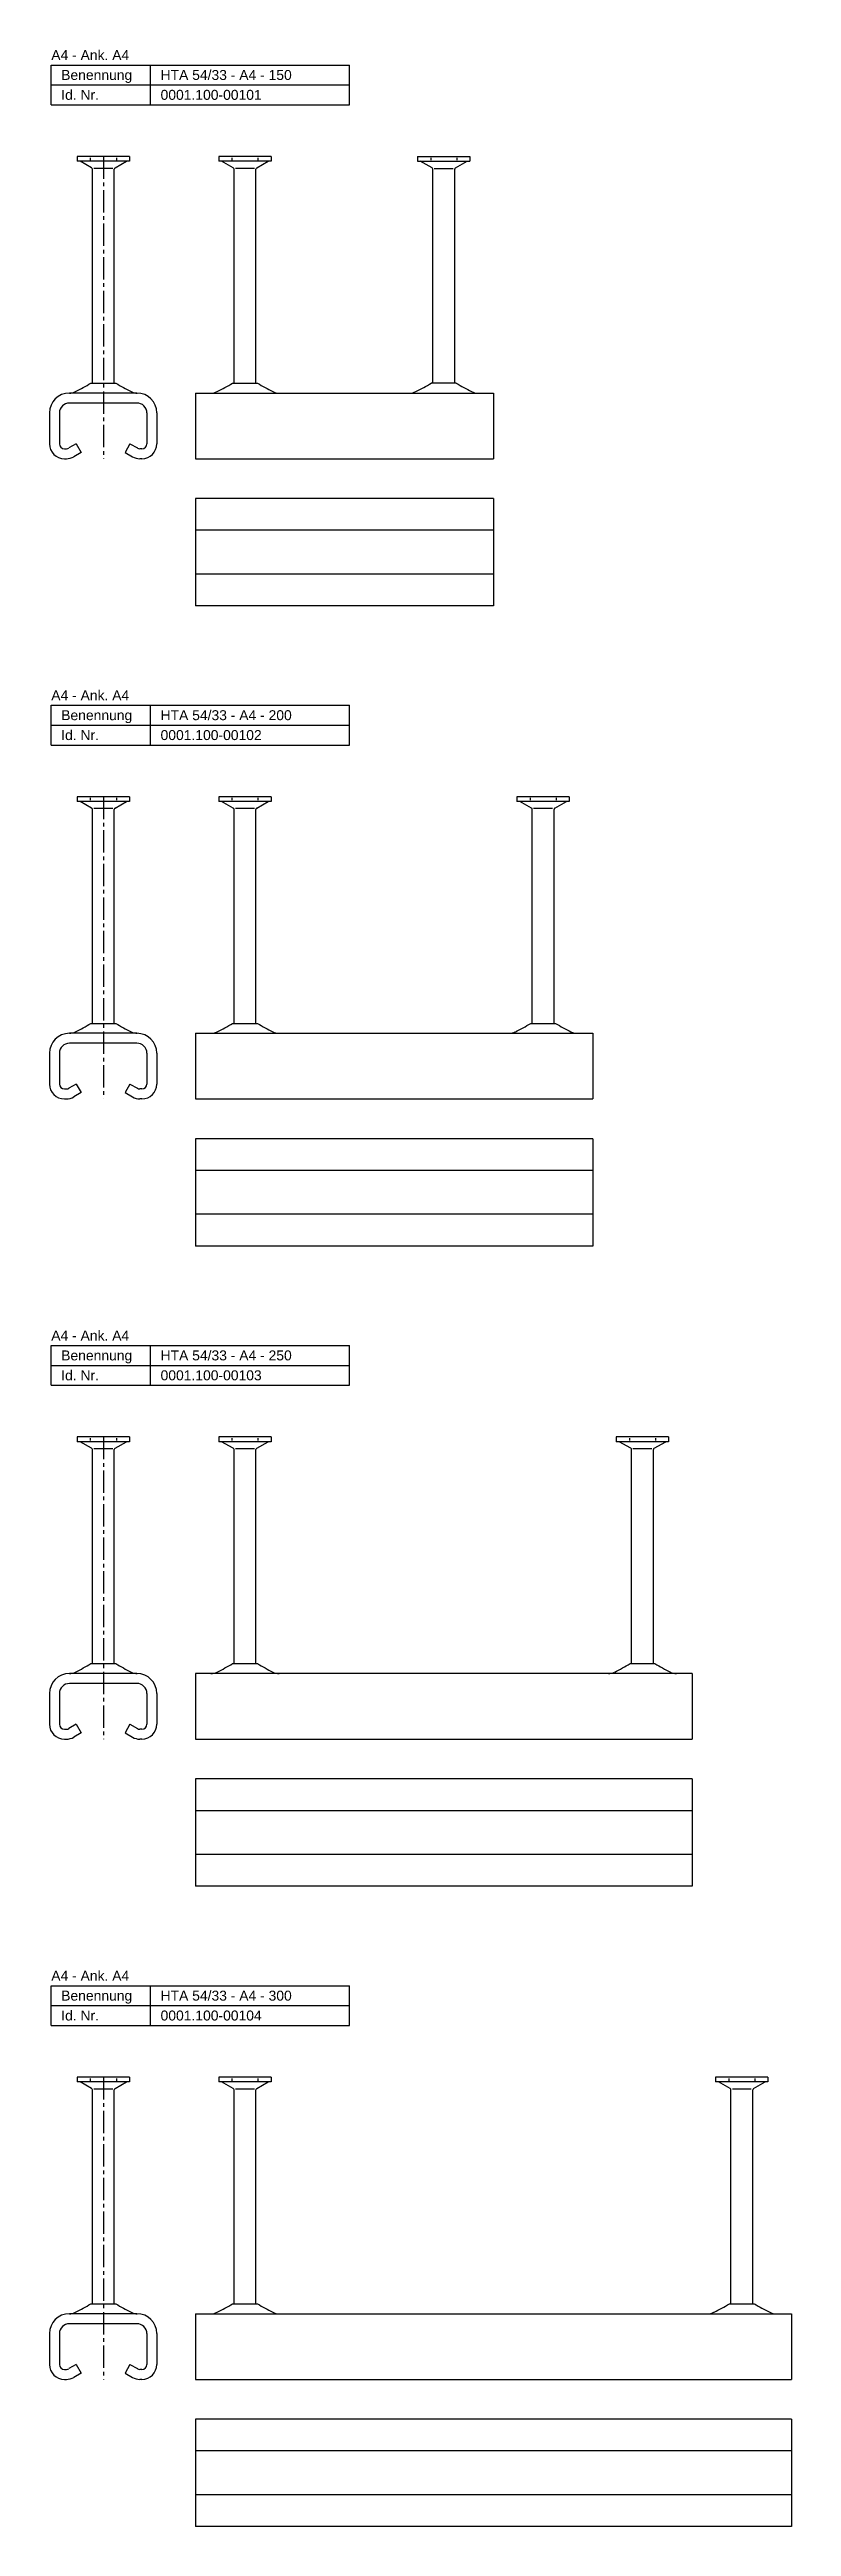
# Model space of a CAD drawing. Header units: millimetres. Extents: x -466 to 5678, y -7065 to 2232.
# Drawn here: x -466 to -92, y -5455 to -4210 of the extents above; entities that cross this region are included whole.
import ezdxf

# ---------------------------------------------------------------- set-up
doc = ezdxf.new("R2010")
doc.units = ezdxf.units.MM
doc.linetypes.add('MITTE2', pattern=[1.125, 0.75, -0.125, 0.125, -0.125])
doc.layers.add('HALFEN', color=2, linetype='CONTINUOUS')
doc.styles.add('ARIAL50', font='ARIAL.TTF', dxfattribs={"height": 5})

msp = doc.modelspace()

# ---------------------------------------------------------------- linework, layer by layer
at = {"layer": 'HALFEN'}
for p, q in [((-464.7, -4217.5), (-314.7, -4217.5)), ((-464.7, -4237.5), (-464.7, -4217.5)), ((-414.7, -4237.5), (-414.7, -4217.5)), ((-314.7, -4237.5), (-314.7, -4217.5)), ((-464.7, -4227.5), (-314.7, -4227.5)), ((-464.7, -4237.5), (-314.7, -4237.5)), ((-451.7, -4263.5), (-451.7, -4265.9)), ((-425.3, -4263.5), (-451.7, -4263.5)), ((-425.3, -4265.9), (-451.7, -4265.9)), ((-444.4, -4269.2), (-450.2, -4265.9)), ((-445.1, -4264.1), (-445.1, -4265.3)), ((-444, -4377.5), (-444, -4269.9)), ((-433.7, -4269.5), (-443.3, -4269.5)), ((-433, -4377.5), (-433, -4269.9)), ((-432.6, -4269.2), (-426.8, -4265.9)), ((-431.9, -4264.1), (-431.9, -4265.3)), ((-425.3, -4263.5), (-425.3, -4265.9)), ((-380.4, -4263.5), (-380.4, -4265.9)), ((-354.1, -4263.5), (-380.4, -4263.5)), ((-354.1, -4265.9), (-380.4, -4265.9)), ((-373.1, -4269.2), (-379, -4265.9)), ((-373.8, -4264.1), (-373.8, -4265.3)), ((-372.7, -4377.5), (-372.7, -4269.9)), ((-362.5, -4269.5), (-372, -4269.5)), ((-361.7, -4377.5), (-361.7, -4269.9)), ((-361.3, -4269.2), (-355.5, -4265.9)), ((-360.7, -4264.1), (-360.7, -4265.3)), ((-354.1, -4263.5), (-354.1, -4265.9)), ((-280.4, -4263.5), (-254.1, -4263.5)), ((-280.4, -4263.5), (-280.4, -4265.9)), ((-280.4, -4265.9), (-254.1, -4265.9)), ((-273.1, -4269.2), (-279, -4265.9)), ((-273.8, -4264.1), (-273.8, -4265.3)), ((-272.7, -4377.5), (-272.7, -4269.9)), ((-272, -4269.5), (-262.5, -4269.5)), ((-261.7, -4377.5), (-261.7, -4269.9)), ((-261.3, -4269.2), (-255.5, -4265.9)), ((-260.7, -4264.1), (-260.7, -4265.3)), ((-254.1, -4263.5), (-254.1, -4265.9)), ((-421.6, -4382.5), (-455.4, -4382.5)), ((-444.8, -4377.5), (-432.2, -4377.5)), ((-392.2, -4382.5), (-242.2, -4382.5)), ((-392.2, -4382.5), (-392.2, -4415.5)), ((-373.5, -4377.5), (-361, -4377.5)), ((-261, -4377.5), (-273.5, -4377.5)), ((-242.2, -4382.5), (-242.2, -4415.5)), ((-465.6, -4392.5), (-465.6, -4408)), ((-460.6, -4392.5), (-460.6, -4408)), ((-421.6, -4387.5), (-455.4, -4387.5)), ((-416.6, -4392.5), (-416.6, -4408)), ((-411.6, -4392.5), (-411.6, -4408)), ((-452.1, -4408), (-455.8, -4410.1)), ((-452.1, -4408), (-449.6, -4412.3)), ((-425.1, -4408), (-427.6, -4412.3)), ((-425.1, -4408), (-421.3, -4410.1)), ((-458.1, -4410.5), (-457.1, -4410.5)), ((-458.1, -4415.5), (-457.1, -4415.5)), ((-449.6, -4412.3), (-453.3, -4414.5)), ((-427.6, -4412.3), (-423.8, -4414.5)), ((-419.1, -4410.5), (-420.1, -4410.5)), ((-419.1, -4415.5), (-420.1, -4415.5)), ((-392.2, -4415.5), (-242.2, -4415.5)), ((-242.2, -4435.5), (-392.2, -4435.5)), ((-392.2, -4435.5), (-392.2, -4489.5)), ((-242.2, -4435.5), (-242.2, -4489.5)), ((-242.2, -4451.5), (-392.2, -4451.5)), ((-242.2, -4473.5), (-392.2, -4473.5)), ((-242.2, -4489.5), (-392.2, -4489.5)), ((-464.7, -4539.5), (-314.7, -4539.5)), ((-464.7, -4559.5), (-464.7, -4539.5)), ((-414.7, -4559.5), (-414.7, -4539.5)), ((-314.7, -4559.5), (-314.7, -4539.5)), ((-464.7, -4549.5), (-314.7, -4549.5)), ((-464.7, -4559.5), (-314.7, -4559.5)), ((-451.7, -4585.5), (-451.7, -4587.9)), ((-425.3, -4585.5), (-451.7, -4585.5)), ((-425.3, -4587.9), (-451.7, -4587.9)), ((-444.4, -4591.2), (-450.2, -4587.9)), ((-445.1, -4586.1), (-445.1, -4587.3)), ((-444, -4699.5), (-444, -4591.9)), ((-433.7, -4591.5), (-443.3, -4591.5)), ((-433, -4699.5), (-433, -4591.9)), ((-432.6, -4591.2), (-426.8, -4587.9)), ((-431.9, -4586.1), (-431.9, -4587.3)), ((-425.3, -4585.5), (-425.3, -4587.9)), ((-380.4, -4585.5), (-380.4, -4587.9)), ((-354.1, -4585.5), (-380.4, -4585.5)), ((-354.1, -4587.9), (-380.4, -4587.9)), ((-373.1, -4591.2), (-379, -4587.9)), ((-373.8, -4586.1), (-373.8, -4587.3)), ((-372.7, -4699.5), (-372.7, -4591.9)), ((-362.5, -4591.5), (-372, -4591.5)), ((-361.7, -4699.5), (-361.7, -4591.9)), ((-361.3, -4591.2), (-355.5, -4587.9)), ((-360.7, -4586.1), (-360.7, -4587.3)), ((-354.1, -4585.5), (-354.1, -4587.9)), ((-230.4, -4585.5), (-230.4, -4587.9)), ((-204.1, -4585.5), (-230.4, -4585.5)), ((-204.1, -4587.9), (-230.4, -4587.9)), ((-223.1, -4591.2), (-229, -4587.9)), ((-223.8, -4586.1), (-223.8, -4587.3)), ((-222.7, -4699.5), (-222.7, -4591.9)), ((-212.5, -4591.5), (-222, -4591.5)), ((-211.7, -4699.5), (-211.7, -4591.9)), ((-211.3, -4591.2), (-205.5, -4587.9)), ((-210.7, -4586.1), (-210.7, -4587.3)), ((-204.1, -4585.5), (-204.1, -4587.9)), ((-421.6, -4704.5), (-455.4, -4704.5)), ((-444.8, -4699.5), (-432.2, -4699.5)), ((-392.2, -4704.5), (-192.2, -4704.5)), ((-392.2, -4704.5), (-392.2, -4737.5)), ((-373.5, -4699.5), (-361, -4699.5)), ((-223.5, -4699.5), (-211, -4699.5)), ((-192.2, -4704.5), (-192.2, -4737.5)), ((-465.6, -4714.5), (-465.6, -4730)), ((-460.6, -4714.5), (-460.6, -4730)), ((-421.6, -4709.5), (-455.4, -4709.5)), ((-416.6, -4714.5), (-416.6, -4730)), ((-411.6, -4714.5), (-411.6, -4730)), ((-458.1, -4732.5), (-457.1, -4732.5)), ((-452.1, -4730), (-455.8, -4732.1)), ((-452.1, -4730), (-449.6, -4734.3)), ((-425.1, -4730), (-427.6, -4734.3)), ((-425.1, -4730), (-421.3, -4732.1)), ((-419.1, -4732.5), (-420.1, -4732.5)), ((-458.1, -4737.5), (-457.1, -4737.5)), ((-449.6, -4734.3), (-453.3, -4736.5)), ((-427.6, -4734.3), (-423.8, -4736.5)), ((-419.1, -4737.5), (-420.1, -4737.5)), ((-392.2, -4737.5), (-192.2, -4737.5)), ((-192.2, -4757.5), (-392.2, -4757.5)), ((-392.2, -4757.5), (-392.2, -4811.5)), ((-192.2, -4757.5), (-192.2, -4811.5)), ((-192.2, -4773.5), (-392.2, -4773.5)), ((-192.2, -4795.5), (-392.2, -4795.5)), ((-192.2, -4811.5), (-392.2, -4811.5)), ((-464.7, -4861.5), (-314.7, -4861.5)), ((-464.7, -4881.5), (-464.7, -4861.5)), ((-414.7, -4881.5), (-414.7, -4861.5)), ((-314.7, -4881.5), (-314.7, -4861.5)), ((-464.7, -4871.5), (-314.7, -4871.5)), ((-464.7, -4881.5), (-314.7, -4881.5)), ((-451.7, -4907.5), (-451.7, -4909.9)), ((-425.3, -4907.5), (-451.7, -4907.5)), ((-445.1, -4908.1), (-445.1, -4909.3)), ((-431.9, -4908.1), (-431.9, -4909.3)), ((-425.3, -4907.5), (-425.3, -4909.9)), ((-380.4, -4907.5), (-380.4, -4909.9)), ((-354.1, -4907.5), (-380.4, -4907.5)), ((-373.8, -4908.1), (-373.8, -4909.3)), ((-360.7, -4908.1), (-360.7, -4909.3)), ((-354.1, -4907.5), (-354.1, -4909.9)), ((-180.4, -4907.5), (-180.4, -4909.9)), ((-154.1, -4907.5), (-180.4, -4907.5)), ((-173.8, -4908.1), (-173.8, -4909.3)), ((-160.7, -4908.1), (-160.7, -4909.3)), ((-154.1, -4907.5), (-154.1, -4909.9)), ((-425.3, -4909.9), (-451.7, -4909.9)), ((-444.4, -4913.2), (-450.2, -4909.9)), ((-444, -5021.5), (-444, -4913.9)), ((-433.7, -4913.5), (-443.3, -4913.5)), ((-433, -5021.5), (-433, -4913.9)), ((-432.6, -4913.2), (-426.8, -4909.9)), ((-354.1, -4909.9), (-380.4, -4909.9)), ((-373.1, -4913.2), (-379, -4909.9)), ((-372.7, -5021.5), (-372.7, -4913.9)), ((-362.5, -4913.5), (-372, -4913.5)), ((-361.7, -5021.5), (-361.7, -4913.9)), ((-361.3, -4913.2), (-355.5, -4909.9)), ((-154.1, -4909.9), (-180.4, -4909.9)), ((-173.1, -4913.2), (-179, -4909.9)), ((-172.7, -5021.5), (-172.7, -4913.9)), ((-162.5, -4913.5), (-172, -4913.5)), ((-161.7, -5021.5), (-161.7, -4913.9)), ((-161.3, -4913.2), (-155.5, -4909.9)), ((-421.6, -5026.5), (-455.4, -5026.5)), ((-421.6, -5031.5), (-455.4, -5031.5)), ((-444.8, -5021.5), (-432.2, -5021.5)), ((-392.2, -5026.5), (-392.2, -5059.5)), ((-142.2, -5026.5), (-392.2, -5026.5)), ((-373.5, -5021.5), (-361, -5021.5)), ((-173.5, -5021.5), (-161, -5021.5)), ((-142.2, -5026.5), (-142.2, -5059.5)), ((-465.6, -5036.5), (-465.6, -5052)), ((-460.6, -5036.5), (-460.6, -5052)), ((-416.6, -5036.5), (-416.6, -5052)), ((-411.6, -5036.5), (-411.6, -5052)), ((-458.1, -5054.5), (-457.1, -5054.5)), ((-452.1, -5052), (-455.8, -5054.1)), ((-449.6, -5056.3), (-453.3, -5058.5)), ((-452.1, -5052), (-449.6, -5056.3)), ((-425.1, -5052), (-427.6, -5056.3)), ((-427.6, -5056.3), (-423.8, -5058.5)), ((-425.1, -5052), (-421.3, -5054.1)), ((-419.1, -5054.5), (-420.1, -5054.5)), ((-458.1, -5059.5), (-457.1, -5059.5)), ((-419.1, -5059.5), (-420.1, -5059.5)), ((-392.2, -5059.5), (-142.2, -5059.5)), ((-142.2, -5079.5), (-392.2, -5079.5)), ((-392.2, -5079.5), (-392.2, -5133.5)), ((-142.2, -5079.5), (-142.2, -5133.5)), ((-142.2, -5095.5), (-392.2, -5095.5)), ((-142.2, -5117.5), (-392.2, -5117.5)), ((-142.2, -5133.5), (-392.2, -5133.5)), ((-464.7, -5183.5), (-314.7, -5183.5)), ((-464.7, -5203.5), (-464.7, -5183.5)), ((-464.7, -5193.5), (-314.7, -5193.5)), ((-414.7, -5203.5), (-414.7, -5183.5)), ((-314.7, -5203.5), (-314.7, -5183.5)), ((-464.7, -5203.5), (-314.7, -5203.5)), ((-451.7, -5229.5), (-451.7, -5231.9)), ((-425.3, -5229.5), (-451.7, -5229.5)), ((-425.3, -5231.9), (-451.7, -5231.9)), ((-444.4, -5235.2), (-450.2, -5231.9)), ((-445.1, -5230.1), (-445.1, -5231.3)), ((-432.6, -5235.2), (-426.8, -5231.9)), ((-431.9, -5230.1), (-431.9, -5231.3)), ((-425.3, -5229.5), (-425.3, -5231.9)), ((-380.4, -5229.5), (-380.4, -5231.9)), ((-354.1, -5229.5), (-380.4, -5229.5)), ((-354.1, -5231.9), (-380.4, -5231.9)), ((-373.1, -5235.2), (-379, -5231.9)), ((-373.8, -5230.1), (-373.8, -5231.3)), ((-361.3, -5235.2), (-355.5, -5231.9)), ((-360.7, -5230.1), (-360.7, -5231.3)), ((-354.1, -5229.5), (-354.1, -5231.9)), ((-130.4, -5229.5), (-130.4, -5231.9)), ((-104.1, -5229.5), (-130.4, -5229.5)), ((-104.1, -5231.9), (-130.4, -5231.9)), ((-123.1, -5235.2), (-129, -5231.9)), ((-123.8, -5230.1), (-123.8, -5231.3)), ((-111.3, -5235.2), (-105.5, -5231.9)), ((-110.7, -5230.1), (-110.7, -5231.3)), ((-104.1, -5229.5), (-104.1, -5231.9)), ((-444, -5343.5), (-444, -5235.9)), ((-433.7, -5235.5), (-443.3, -5235.5)), ((-433, -5343.5), (-433, -5235.9)), ((-372.7, -5343.5), (-372.7, -5235.9)), ((-362.5, -5235.5), (-372, -5235.5)), ((-361.7, -5343.5), (-361.7, -5235.9)), ((-122.7, -5343.5), (-122.7, -5235.9)), ((-112.5, -5235.5), (-122, -5235.5)), ((-111.7, -5343.5), (-111.7, -5235.9)), ((-444.8, -5343.5), (-432.2, -5343.5)), ((-373.5, -5343.5), (-361, -5343.5)), ((-123.5, -5343.5), (-111, -5343.5)), ((-421.6, -5348.5), (-455.4, -5348.5)), ((-421.6, -5353.5), (-455.4, -5353.5)), ((-392.2, -5348.5), (-392.2, -5381.5)), ((-392.2, -5348.5), (-92.2, -5348.5)), ((-92.2, -5348.5), (-92.2, -5381.5)), ((-465.6, -5358.5), (-465.6, -5374)), ((-460.6, -5358.5), (-460.6, -5374)), ((-416.6, -5358.5), (-416.6, -5374)), ((-411.6, -5358.5), (-411.6, -5374)), ((-458.1, -5376.5), (-457.1, -5376.5)), ((-458.1, -5381.5), (-457.1, -5381.5)), ((-452.1, -5374), (-455.8, -5376.1)), ((-449.6, -5378.3), (-453.3, -5380.5)), ((-452.1, -5374), (-449.6, -5378.3)), ((-425.1, -5374), (-427.6, -5378.3)), ((-427.6, -5378.3), (-423.8, -5380.5)), ((-425.1, -5374), (-421.3, -5376.1)), ((-419.1, -5376.5), (-420.1, -5376.5)), ((-419.1, -5381.5), (-420.1, -5381.5)), ((-392.2, -5381.5), (-92.2, -5381.5)), ((-92.2, -5401.5), (-392.2, -5401.5)), ((-392.2, -5401.5), (-392.2, -5455.5)), ((-92.2, -5401.5), (-92.2, -5455.5)), ((-92.2, -5417.5), (-392.2, -5417.5)), ((-92.2, -5439.5), (-392.2, -5439.5)), ((-92.2, -5455.5), (-392.2, -5455.5))]:
    msp.add_line(p, q, dxfattribs=at)
at = {"layer": 'HALFEN', "color": 1, "linetype": 'MITTE2', "ltscale": 15}
for p, q in [((-438.5, -4263.5), (-438.5, -4415.5)), ((-438.5, -4585.5), (-438.5, -4737.5)), ((-438.5, -4907.5), (-438.5, -5059.5)), ((-438.5, -5229.5), (-438.5, -5381.5))]:
    msp.add_line(p, q, dxfattribs=at)
at = {"layer": 'HALFEN'}
for centre, radius, start, end in [((-444.8, -4269.9), 0.8, 0, 60), ((-432.2, -4269.9), 0.8, 120, 180), ((-373.5, -4269.9), 0.8, 0, 60), ((-360.9, -4269.9), 0.8, 120, 180), ((-273.5, -4269.9), 0.8, 0, 60), ((-260.9, -4269.9), 0.8, 120, 180), ((-455.6, -4392.5), 10, 90, 180), ((-455.6, -4375.5), 7, 270, 296.4786), ((-498.6, -4289.2), 103.4, 296.4786, 301.3675), ((-378.4, -4289.2), 103.4, 238.6325, 243.5214), ((-421.4, -4375.5), 7, 243.5214, 270), ((-421.6, -4392.5), 10, 0, 90), ((-384.4, -4375.5), 7, 270, 296.4786), ((-427.3, -4289.2), 103.4, 296.4786, 301.3675), ((-307.1, -4289.2), 103.4, 238.6325, 243.5214), ((-350.1, -4375.5), 7, 243.5214, 270), ((-284.4, -4375.5), 7, 270, 296.4786), ((-327.3, -4289.2), 103.4, 296.4786, 301.3675), ((-207.1, -4289.2), 103.4, 238.6325, 243.5214), ((-250.1, -4375.5), 7, 243.5214, 270), ((-455.6, -4392.5), 5, 90, 180), ((-421.6, -4392.5), 5, 0, 90.689), ((-458.1, -4408), 7.5, 180, 270), ((-458.1, -4408), 2.5, 180, 270), ((-419.1, -4408), 7.5, 270, 0), ((-419.1, -4408), 2.5, 270, 0), ((-457.1, -4408), 2.5, 270, 300), ((-457.1, -4408), 7.5, 270, 300), ((-420.1, -4408), 7.5, 240, 270), ((-420.1, -4408), 2.5, 240, 270), ((-444.8, -4591.9), 0.8, 0, 60), ((-432.2, -4591.9), 0.8, 120, 180), ((-373.5, -4591.9), 0.8, 0, 60), ((-360.9, -4591.9), 0.8, 120, 180), ((-223.5, -4591.9), 0.8, 0, 60), ((-210.9, -4591.9), 0.8, 120, 180), ((-455.6, -4714.5), 10, 90, 180), ((-455.6, -4697.5), 7, 270, 296.4786), ((-498.6, -4611.2), 103.4, 296.4786, 301.3675), ((-378.4, -4611.2), 103.4, 238.6325, 243.5214), ((-421.4, -4697.5), 7, 243.5214, 270), ((-421.6, -4714.5), 10, 0, 90), ((-384.4, -4697.5), 7, 270, 296.4786), ((-427.3, -4611.2), 103.4, 296.4786, 301.3675), ((-307.1, -4611.2), 103.4, 238.6325, 243.5214), ((-350.1, -4697.5), 7, 243.5214, 270), ((-234.4, -4697.5), 7, 270, 296.4786), ((-277.3, -4611.2), 103.4, 296.4786, 301.3675), ((-157.1, -4611.2), 103.4, 238.6325, 243.5214), ((-200.1, -4697.5), 7, 243.5214, 270), ((-455.6, -4714.5), 5, 90, 180), ((-421.6, -4714.5), 5, 0, 90.689), ((-458.1, -4730), 7.5, 180, 270), ((-458.1, -4730), 2.5, 180, 270), ((-457.1, -4730), 2.5, 270, 300), ((-420.1, -4730), 2.5, 240, 270), ((-419.1, -4730), 7.5, 270, 0), ((-419.1, -4730), 2.5, 270, 0), ((-457.1, -4730), 7.5, 270, 300), ((-420.1, -4730), 7.5, 240, 270), ((-444.8, -4913.9), 0.8, 0, 60), ((-432.2, -4913.9), 0.8, 120, 180), ((-373.5, -4913.9), 0.8, 0, 60), ((-360.9, -4913.9), 0.8, 120, 180), ((-173.5, -4913.9), 0.8, 0, 60), ((-160.9, -4913.9), 0.8, 120, 180), ((-455.6, -5036.5), 10, 90, 180), ((-455.6, -5036.5), 5, 90, 180), ((-455.6, -5019.5), 7, 270, 296.4786), ((-498.6, -4933.2), 103.4, 296.4786, 301.3675), ((-378.4, -4933.2), 103.4, 238.6325, 243.5214), ((-421.4, -5019.5), 7, 243.5214, 270), ((-421.6, -5036.5), 10, 0, 90), ((-421.6, -5036.5), 5, 0, 90.689), ((-384.4, -5019.5), 7, 270, 296.4786), ((-427.3, -4933.2), 103.4, 296.4786, 301.3675), ((-307.1, -4933.2), 103.4, 238.6325, 243.5214), ((-350.1, -5019.5), 7, 243.5214, 270), ((-184.4, -5019.5), 7, 270, 296.4786), ((-227.3, -4933.2), 103.4, 296.4786, 301.3675), ((-107.1, -4933.2), 103.4, 238.6325, 243.5214), ((-150.1, -5019.5), 7, 243.5214, 270), ((-458.1, -5052), 7.5, 180, 270), ((-458.1, -5052), 2.5, 180, 270), ((-457.1, -5052), 2.5, 270, 300), ((-420.1, -5052), 2.5, 240, 270), ((-419.1, -5052), 7.5, 270, 0), ((-419.1, -5052), 2.5, 270, 0), ((-457.1, -5052), 7.5, 270, 300), ((-420.1, -5052), 7.5, 240, 270), ((-444.8, -5235.9), 0.8, 0, 60), ((-432.2, -5235.9), 0.8, 120, 180), ((-373.5, -5235.9), 0.8, 0, 60), ((-360.9, -5235.9), 0.8, 120, 180), ((-123.5, -5235.9), 0.8, 0, 60), ((-110.9, -5235.9), 0.8, 120, 180), ((-498.6, -5255.2), 103.4, 296.4786, 301.3675), ((-378.4, -5255.2), 103.4, 238.6325, 243.5214), ((-427.3, -5255.2), 103.4, 296.4786, 301.3675), ((-307.1, -5255.2), 103.4, 238.6325, 243.5214), ((-177.3, -5255.2), 103.4, 296.4786, 301.3675), ((-57.1, -5255.2), 103.4, 238.6325, 243.5214), ((-455.6, -5358.5), 10, 90, 180), ((-455.6, -5358.5), 5, 90, 180), ((-455.6, -5341.5), 7, 270, 296.4786), ((-421.4, -5341.5), 7, 243.5214, 270), ((-421.6, -5358.5), 10, 0, 90), ((-421.6, -5358.5), 5, 0, 90.689), ((-384.4, -5341.5), 7, 270, 296.4786), ((-350.1, -5341.5), 7, 243.5214, 270), ((-134.4, -5341.5), 7, 270, 296.4786), ((-100.1, -5341.5), 7, 243.5214, 270), ((-458.1, -5374), 7.5, 180, 270), ((-458.1, -5374), 2.5, 180, 270), ((-457.1, -5374), 2.5, 270, 300), ((-457.1, -5374), 7.5, 270, 300), ((-420.1, -5374), 7.5, 240, 270), ((-420.1, -5374), 2.5, 240, 270), ((-419.1, -5374), 7.5, 270, 0), ((-419.1, -5374), 2.5, 270, 0)]:
    msp.add_arc(centre, radius, start, end, dxfattribs=at)

# ---------------------------------------------------------------- texts
at = {"layer": 'HALFEN', "style": 'ARIAL50'}
for s, p in [('A4 - Ank. A4', (-464.7, -4215)), ('Benennung', (-459.7, -4225)), ('HTA 54/33 - A4 - 150', (-409.7, -4225)), ('Id. Nr.', (-459.7, -4235)), ('0001.100-00101', (-409.7, -4235)), ('A4 - Ank. A4', (-464.7, -4537)), ('Benennung', (-459.7, -4547)), ('HTA 54/33 - A4 - 200', (-409.7, -4547)), ('Id. Nr.', (-459.7, -4557)), ('0001.100-00102', (-409.7, -4557)), ('A4 - Ank. A4', (-464.7, -4859)), ('Benennung', (-459.7, -4869)), ('HTA 54/33 - A4 - 250', (-409.7, -4869)), ('Id. Nr.', (-459.7, -4879)), ('0001.100-00103', (-409.7, -4879)), ('A4 - Ank. A4', (-464.7, -5181)), ('Benennung', (-459.7, -5191)), ('HTA 54/33 - A4 - 300', (-409.7, -5191)), ('Id. Nr.', (-459.7, -5201)), ('0001.100-00104', (-409.7, -5201))]:
    msp.add_text(s, height=5, dxfattribs=at).set_placement(p)

doc.saveas('drawing.dxf')
